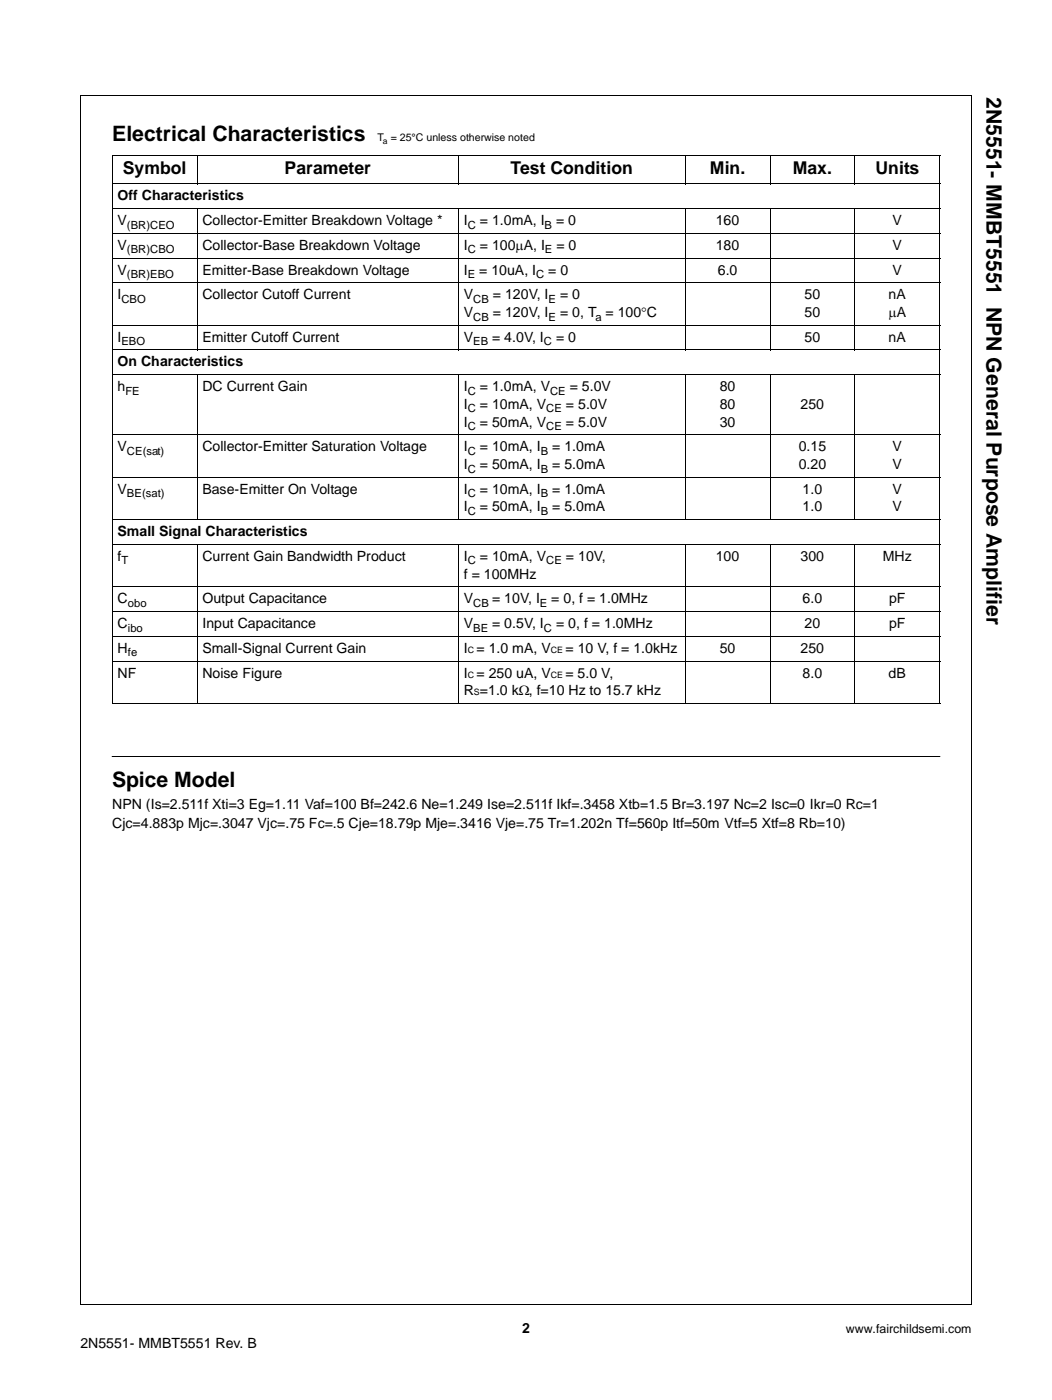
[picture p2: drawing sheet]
<svg xmlns="http://www.w3.org/2000/svg" width="210mm" height="279mm" viewBox="0 0 210 279" stroke-linecap="round" stroke-linejoin="round" font-family="sans-serif">
<defs><g id="words">
<g font-size="4.2">
<text x="196.8" y="19.4" transform="rotate(90 196.8 19.4)">2N5551- MMBT5551 NPN General Purpose Amplifier</text>
<text x="22.4" y="28.2">Electrical Characteristics</text>
<text x="22.4" y="157">Spice Model</text>
</g>
<g font-size="3.5">
<text x="24.5" y="34.8">Symbol</text>
<text x="56.8" y="34.8">Parameter</text>
<text x="101.9" y="34.8">Test Condition</text>
<text x="141.6" y="34.8">Min.</text>
<text x="158.2" y="34.8">Max.</text>
<text x="174.7" y="34.8">Units</text>
</g>
<g font-size="2.8">
<text x="23.5" y="40">Off Characteristics</text>
<text x="23.5" y="44.9">V</text>
<text x="40.4" y="44.9">Collector-Emitter Breakdown Voltage *</text>
<text x="92.5" y="44.9">I</text>
<text x="95.8" y="44.9">= 1.0mA, I</text>
<text x="111" y="44.9">= 0</text>
<text x="142.8" y="44.9">160</text>
<text x="178.1" y="44.9">V</text>
<text x="23.5" y="49.9">V</text>
<text x="40.4" y="49.9">Collector-Base Breakdown Voltage</text>
<text x="92.5" y="49.9">I</text>
<text x="95.8" y="49.9">= 100µA, I</text>
<text x="111" y="49.9">= 0</text>
<text x="142.8" y="49.9">180</text>
<text x="178.1" y="49.9">V</text>
<text x="23.5" y="54.8">V</text>
<text x="23.5" y="59.7">I</text>
<text x="40.4" y="54.8">Emitter-Base Breakdown Voltage</text>
<text x="40.4" y="59.7">Collector Cutoff Current</text>
<text x="92.5" y="54.8">I</text>
<text x="92.5" y="59.7">V</text>
<text x="95.6" y="54.8">= 10uA, I</text>
<text x="98.3" y="59.7">= 120V, I</text>
<text x="109.4" y="54.8">= 0</text>
<text x="111.7" y="59.7">= 0</text>
<text x="143.2" y="54.8">6.0</text>
<text x="160.5" y="59.7">50</text>
<text x="177.3" y="59.7">nA</text>
<text x="178.1" y="54.8">V</text>
<text x="92.5" y="63.3">V</text>
<text x="98.3" y="63.3">= 120V, I</text>
<text x="111.7" y="63.3">= 0, T = 100°C</text>
<text x="160.5" y="63.3">50</text>
<text x="177.3" y="63.3">µA</text>
<text x="23.5" y="68.2">I</text>
<text x="40.4" y="68.2">Emitter Cutoff Current</text>
<text x="92.5" y="68.2">V</text>
<text x="98.2" y="68.2">= 4.0V, I</text>
<text x="111" y="68.2">= 0</text>
<text x="160.5" y="68.2">50</text>
<text x="177.3" y="68.2">nA</text>
<text x="23.5" y="73.1">On Characteristics</text>
<text x="23.5" y="78.1">h</text>
<text x="40.4" y="78.1">DC Current Gain</text>
<text x="92.5" y="78.1">I</text>
<text x="92.5" y="81.6">I</text>
<text x="95.8" y="78.1">= 1.0mA, V</text>
<text x="95.8" y="81.6">= 10mA, V</text>
<text x="112.9" y="81.6">= 5.0V</text>
<text x="113.7" y="78.1">= 5.0V</text>
<text x="143.6" y="78.1">80</text>
<text x="143.6" y="81.6">80</text>
<text x="159.7" y="81.6">250</text>
<text x="92.5" y="85.1">I</text>
<text x="95.8" y="85.1">= 50mA, V</text>
<text x="112.9" y="85.1">= 5.0V</text>
<text x="143.6" y="85.1">30</text>
<text x="23.5" y="90.1">V</text>
<text x="40.4" y="90.1">Collector-Emitter Saturation Voltage</text>
<text x="92.5" y="90.1">I</text>
<text x="92.5" y="93.6">I</text>
<text x="95.8" y="90.1">= 10mA, I</text>
<text x="95.8" y="93.6">= 50mA, I</text>
<text x="110.2" y="90.1">= 1.0mA</text>
<text x="110.2" y="93.6">= 5.0mA</text>
<text x="159.4" y="90.1">0.15</text>
<text x="159.4" y="93.6">0.20</text>
<text x="178.1" y="90.1">V</text>
<text x="178.1" y="93.6">V</text>
<text x="23.5" y="98.5">V</text>
<text x="40.4" y="98.5">Base-Emitter On Voltage</text>
<text x="92.5" y="98.5">I</text>
<text x="95.8" y="98.5">= 10mA, I</text>
<text x="110.2" y="98.5">= 1.0mA</text>
<text x="160.1" y="98.5">1.0</text>
<text x="178.1" y="98.5">V</text>
<text x="23.5" y="107">Small Signal Characteristics</text>
<text x="92.5" y="102.1">I</text>
<text x="95.8" y="102.1">= 50mA, I</text>
<text x="110.2" y="102.1">= 5.0mA</text>
<text x="160.1" y="102.1">1.0</text>
<text x="178.1" y="102.1">V</text>
<text x="23.5" y="111.9">f</text>
<text x="40.4" y="111.9">Current Gain Bandwidth Product</text>
<text x="92.5" y="111.9">I</text>
<text x="95.8" y="111.9">= 10mA, V</text>
<text x="112.9" y="111.9">= 10V,</text>
<text x="142.8" y="111.9">100</text>
<text x="159.7" y="111.9">300</text>
<text x="176.1" y="111.9">MHz</text>
<text x="92.5" y="115.5">f = 100MHz</text>
<text x="23.5" y="120.4">C</text>
<text x="23.5" y="125.4">C</text>
<text x="40.4" y="120.4">Output Capacitance</text>
<text x="40.4" y="125.4">Input Capacitance</text>
<text x="92.5" y="120.4">V</text>
<text x="92.5" y="125.4">V</text>
<text x="98.2" y="120.4">= 10V, I</text>
<text x="98.2" y="125.4">= 0.5V, I</text>
<text x="110" y="120.4">= 0, f = 1.0MHz</text>
<text x="111" y="125.4">= 0, f = 1.0MHz</text>
<text x="160.1" y="120.4">6.0</text>
<text x="160.5" y="125.4">20</text>
<text x="177.4" y="120.4">pF</text>
<text x="177.4" y="125.4">pF</text>
<text x="23.5" y="130.3">H</text>
<text x="40.4" y="130.3">Small-Signal Current Gain</text>
<text x="92.5" y="130.3">I = 1.0 mA, V</text>
<text x="112.8" y="130.3">= 10 V, f = 1.0kHz</text>
<text x="143.6" y="130.3">50</text>
<text x="159.7" y="130.3">250</text>
<text x="23.5" y="135.2">NF</text>
<text x="40.4" y="135.2">Noise Figure</text>
<text x="92.5" y="135.2">I = 250 uA, V</text>
<text x="112.8" y="135.2">= 5.0 V,</text>
<text x="160.1" y="135.2">8.0</text>
<text x="177.3" y="135.2">dB</text>
<text x="92.5" y="138.8">R =1.0 kΩ, f=10 Hz to 15.7 kHz</text>
<text x="22.4" y="161.4">NPN (Is=2.511f Xti=3 Eg=1.11 Vaf=100 Bf=242.6 Ne=1.249 Ise=2.511f Ikf=.3458 Xtb=1.5 Br=3.197 Nc=2 Isc=0 Ikr=0 Rc=1</text>
<text x="22.4" y="165.3">Cjc=4.883p Mjc=.3047 Vjc=.75 Fc=.5 Cje=18.79p Mje=.3416 Vje=.75 Tr=1.202n Tf=560p Itf=50m Vtf=5 Xtf=8 Rb=10)</text>
<text x="16" y="268.9">2N5551- MMBT5551 Rev. B</text>
<text x="104.2" y="266">2</text>
</g>
<text font-size="2.5" x="168.8" y="266">www.fairchildsemi.com</text>
<g font-size="2.2">
<text x="25.3" y="45.6">(BR)CEO</text>
<text x="93.3" y="45.6">C</text>
<text x="108.7" y="45.6">B</text>
<text x="25.3" y="50.6">(BR)CBO</text>
<text x="93.3" y="50.6">C</text>
<text x="108.7" y="50.6">E</text>
<text x="25.3" y="55.5">(BR)EBO</text>
<text x="93.3" y="55.5">E</text>
<text x="107" y="55.5">C</text>
<text x="24.2" y="60.4">CBO</text>
<text x="94.4" y="60.4">CB</text>
<text x="94.4" y="64">CB</text>
<text x="109.5" y="60.4">E</text>
<text x="109.5" y="64">E</text>
<text x="118.8" y="64">a</text>
<text x="24.2" y="68.9">EBO</text>
<text x="94.4" y="68.9">EB</text>
<text x="108.5" y="68.9">C</text>
<text x="25" y="78.8">FE</text>
<text x="93.3" y="78.8">C</text>
<text x="93.3" y="82.3">C</text>
<text x="109" y="82.3">CE</text>
<text x="109.8" y="78.8">CE</text>
<text x="93.3" y="85.8">C</text>
<text x="109" y="85.8">CE</text>
<text x="25.3" y="90.8">CE(sat)</text>
<text x="93.3" y="90.8">C</text>
<text x="93.3" y="94.3">C</text>
<text x="107.9" y="90.8">B</text>
<text x="107.9" y="94.3">B</text>
<text x="25.3" y="99.2">BE(sat)</text>
<text x="93.3" y="99.2">C</text>
<text x="107.9" y="99.2">B</text>
<text x="93.3" y="102.8">C</text>
<text x="107.9" y="102.8">B</text>
<text x="24.2" y="112.7">T</text>
<text x="93.3" y="112.7">C</text>
<text x="109" y="112.7">CE</text>
<text x="25.5" y="121.1">obo</text>
<text x="94.4" y="121.1">CB</text>
<text x="107.7" y="121.1">E</text>
<text x="25.5" y="126.1">ibo</text>
<text x="25.5" y="131">fe</text>
<text x="94.4" y="126.1">BE</text>
<text x="108.5" y="126.1">C</text>
</g>
<text font-size="2.1" x="75.3" y="28.2">T = 25°C unless otherwise noted</text>
<g font-size="1.8">
<text x="93.3" y="130.3">C</text>
<text x="109.9" y="130.3">CE</text>
<text x="93.3" y="135.2">C</text>
<text x="109.9" y="135.2">CE</text>
<text x="94.6" y="138.8">S</text>
</g>
<text font-size="1.7" x="76.4" y="28.8">a</text>
</g></defs>
<g fill="none" stroke="#000" stroke-width=".2">
<path d="M16 19h178M16 19v241.4M193.9 19v241.4M22.3 31h165.3M22.3 36.7h165.3M22.4 31.1v109.2M39.3 31v5.8M91.5 31v5.8M136.7 31v5.8M153.6 31v5.8M170.6 31v5.8M187.5 31.1v109.2"/>
<path d="M22.3 41.6h165.3M22.3 46.6h165.3M22.3 51.5h165.3M22.3 56.4h165.3M39.3 41.5v28.4M91.5 41.5v28.4M136.7 41.5v28.4M153.6 41.5v28.4M170.6 41.5v28.4M22.3 64.9h165.3M22.3 69.8h165.3M22.3 74.8h165.3"/>
<path d="M39.3 74.7v29.1M91.5 74.7v29.1M136.7 74.7v29.1M153.6 74.7v29.1M170.6 74.7v29.1M22.3 86.8h165.3M22.3 95.2h165.3M22.3 103.7h165.3M22.3 108.7h165.3M22.3 117.1h165.3M39.3 108.6v31.9M91.5 108.6v31.9"/>
<path d="M136.7 108.6v31.9M153.6 108.6v31.9M170.6 108.6v31.9M22.3 122.1h165.3M22.3 127h165.3M22.3 131.9h165.3M22.3 140.4h165.3M22.4 151h165.1M16 260.4h177.9"/>
</g>
<path d="M22.4 150.9v.2zM187.5 150.9v.2z" fill="#000"/>
<use href="#words"/>
</svg>
